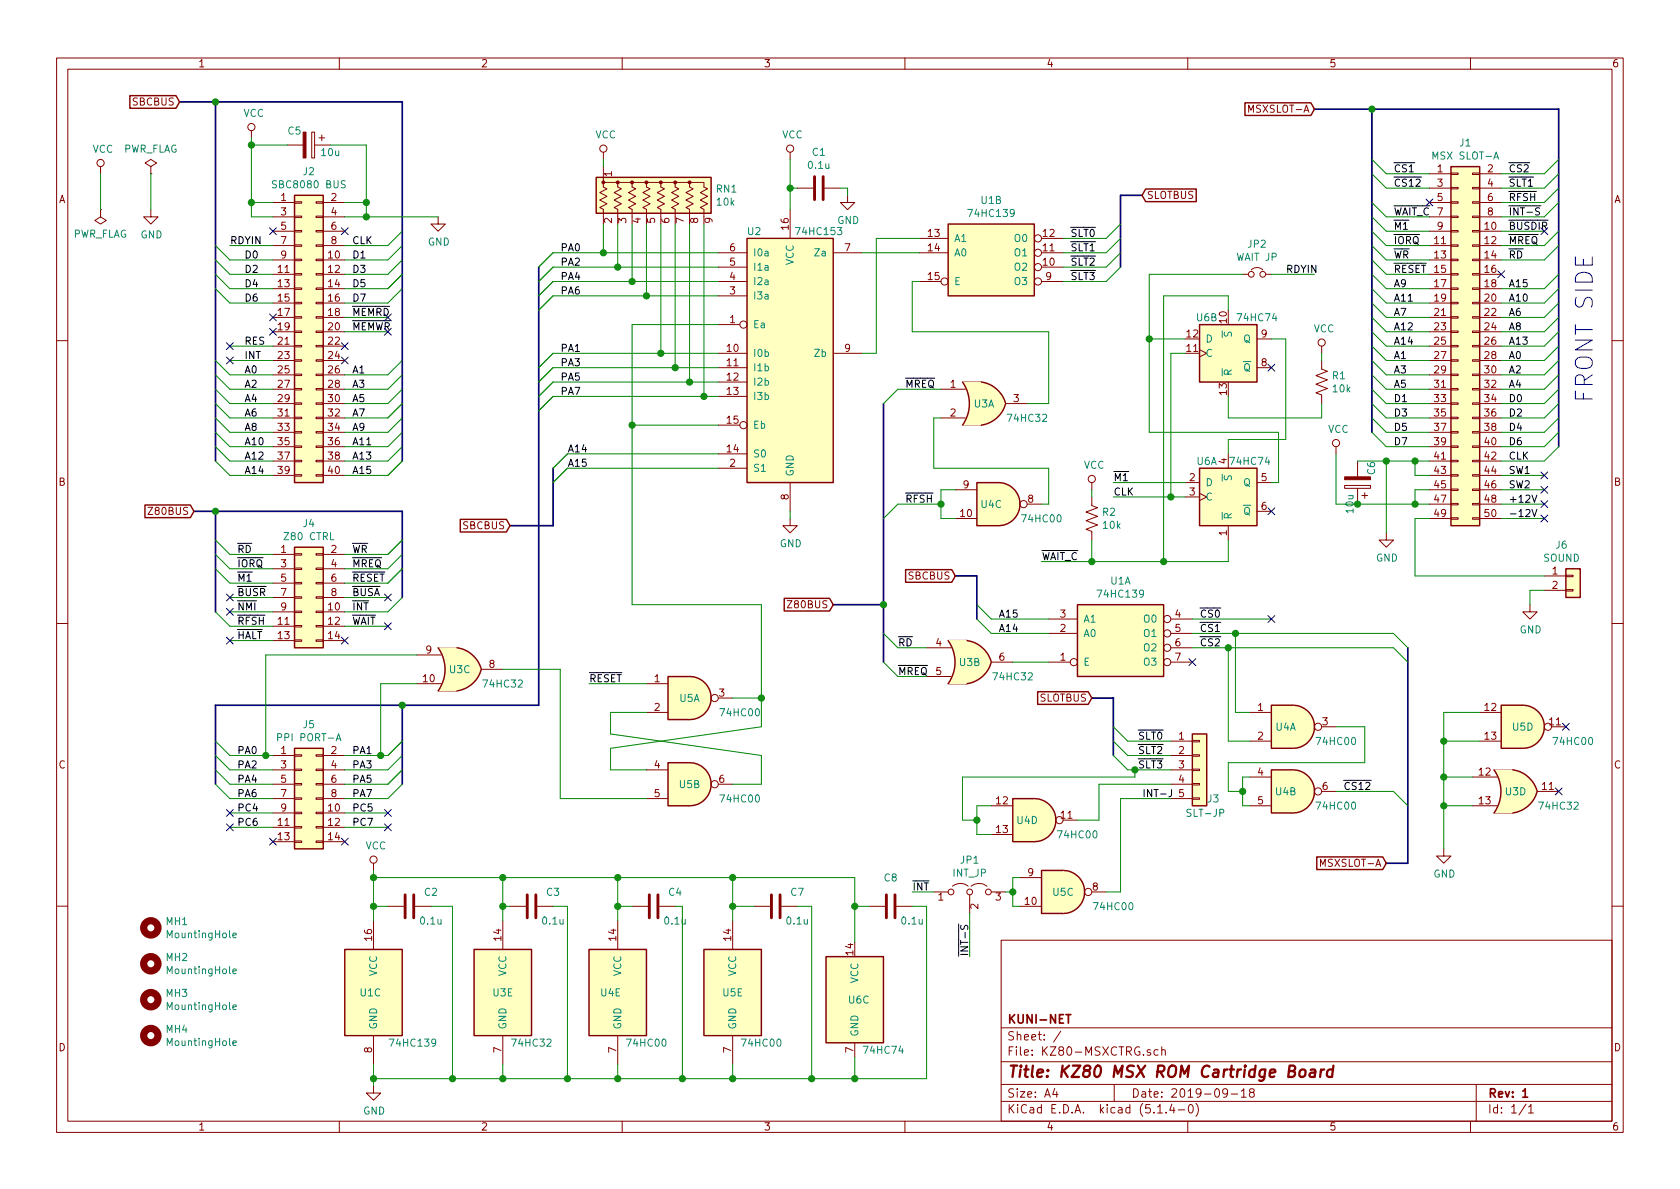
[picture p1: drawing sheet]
<svg xmlns="http://www.w3.org/2000/svg" width="297mm" height="210mm" viewBox="0 0 297 210" stroke-linecap="round" stroke-linejoin="round" font-family="sans-serif">
<defs><g id="words">
<text font-size="4.2" fill="#0000c2" x="281.7" y="71.4" transform="rotate(-90 281.7 71.4)">FRONT SIDE</text>
<text font-size="2.8" fill="#840000" x="178" y="190.5">Title: KZ80 MSX ROM Cartridge Board</text>
<g font-size="2.1" fill="#840000">
<text x="178" y="184">Sheet: /</text>
<text x="178" y="181">KUNI-NET</text>
<text x="178" y="186.7">File: KZ80-MSXCTRG.sch</text>
<text x="178" y="196.9">KiCad E.D.A. kicad (5.1.4-0)</text>
<text x="178" y="194.1">Size: A4</text>
<text x="200" y="194.1">Date: 2019-09-18</text>
<text x="263" y="194.1">Rev: 1</text>
<text x="263" y="196.9">Id: 1/1</text>
</g>
<g font-size="1.8" fill="#840000">
<text x="35" y="11.9">1</text>
<text x="85" y="11.9">2</text>
<text x="135" y="11.9">3</text>
<text x="185" y="11.9">4</text>
<text x="235" y="11.9">5</text>
<text x="285" y="11.9">6</text>
<text x="23.5" y="18.7">SBCBUS</text>
<text x="221.2" y="19.9">MSXSLOT-A</text>
<text x="10.4" y="35.9">A</text>
<text x="49.7" y="35.6">1</text>
<text x="58.6" y="35.6">2</text>
<text x="108.2" y="31.2" transform="rotate(-90 108.2 31.2)">1</text>
<text x="202.7" y="35.2">SLOTBUS</text>
<text x="254.2" y="30.5">1</text>
<text x="254.2" y="33">3</text>
<text x="254.2" y="35.6">5</text>
<text x="263" y="30.5">2</text>
<text x="263" y="33">4</text>
<text x="263" y="35.6">6</text>
<text x="285.4" y="35.9">A</text>
<text x="49.7" y="38.1">3</text>
<text x="49.7" y="40.6">5</text>
<text x="58.6" y="38.1">4</text>
<text x="58.6" y="40.6">6</text>
<text x="108.2" y="39.5" transform="rotate(-90 108.2 39.5)">2</text>
<text x="110.7" y="39.5" transform="rotate(-90 110.7 39.5)">3</text>
<text x="113.3" y="39.5" transform="rotate(-90 113.3 39.5)">4</text>
<text x="115.8" y="39.5" transform="rotate(-90 115.8 39.5)">5</text>
<text x="118.4" y="39.5" transform="rotate(-90 118.4 39.5)">6</text>
<text x="120.9" y="39.5" transform="rotate(-90 120.9 39.5)">7</text>
<text x="123.4" y="39.5" transform="rotate(-90 123.4 39.5)">8</text>
<text x="126" y="39.5" transform="rotate(-90 126 39.5)">9</text>
<text x="139.4" y="40.6" transform="rotate(-90 139.4 40.6)">16</text>
<text x="164.1" y="41.9">13</text>
<text x="184.5" y="41.9">12</text>
<text x="254.2" y="40.6">9</text>
<text x="262.6" y="40.6">10</text>
<text x="263" y="38.1">8</text>
<text x="49.7" y="43.2">7</text>
<text x="49.7" y="45.7">9</text>
<text x="58.1" y="45.7">10</text>
<text x="58.6" y="43.2">8</text>
<text x="129.1" y="47">5</text>
<text x="129.1" y="44.4">6</text>
<text x="149.4" y="44.4">7</text>
<text x="164.1" y="44.4">14</text>
<text x="184.5" y="47">10</text>
<text x="184.5" y="44.4">11</text>
<text x="253.7" y="43.2">11</text>
<text x="253.7" y="45.7">13</text>
<text x="262.6" y="43.2">12</text>
<text x="262.6" y="45.7">14</text>
<text x="49.2" y="48.3">11</text>
<text x="49.2" y="50.8">13</text>
<text x="49.2" y="53.3">15</text>
<text x="58.1" y="48.3">12</text>
<text x="58.1" y="50.8">14</text>
<text x="58.1" y="53.3">16</text>
<text x="129.1" y="52.1">3</text>
<text x="129.1" y="49.5">4</text>
<text x="164.1" y="49.5">15</text>
<text x="184.9" y="49.5">9</text>
<text x="253.7" y="48.3">15</text>
<text x="253.7" y="50.8">17</text>
<text x="253.7" y="53.3">19</text>
<text x="262.6" y="48.3">16</text>
<text x="262.6" y="50.8">18</text>
<text x="262.6" y="53.3">20</text>
<text x="49.2" y="55.9">17</text>
<text x="49.2" y="58.4">19</text>
<text x="58.1" y="55.9">18</text>
<text x="58.1" y="58.4">20</text>
<text x="129.1" y="57.1">1</text>
<text x="209.9" y="59.7">12</text>
<text x="216.9" y="57.1" transform="rotate(-90 216.9 57.1)">10</text>
<text x="223" y="59.7">9</text>
<text x="253.7" y="55.9">21</text>
<text x="253.7" y="58.4">23</text>
<text x="262.6" y="55.9">22</text>
<text x="262.6" y="58.4">24</text>
<text x="49.2" y="61">21</text>
<text x="49.2" y="63.5">23</text>
<text x="58.1" y="61">22</text>
<text x="58.1" y="63.5">24</text>
<text x="128.6" y="62.2">10</text>
<text x="128.6" y="64.8">11</text>
<text x="149.4" y="62.2">9</text>
<text x="209.9" y="62.2">11</text>
<text x="223" y="64.8">8</text>
<text x="253.7" y="61">25</text>
<text x="253.7" y="63.5">27</text>
<text x="262.6" y="61">26</text>
<text x="262.6" y="63.5">28</text>
<text x="49.2" y="66">25</text>
<text x="49.2" y="68.6">27</text>
<text x="49.2" y="71.1">29</text>
<text x="58.1" y="66">26</text>
<text x="58.1" y="68.6">28</text>
<text x="58.1" y="71.1">30</text>
<text x="128.6" y="67.3">12</text>
<text x="128.6" y="69.8">13</text>
<text x="168" y="68.6">1</text>
<text x="179.2" y="71.1">3</text>
<text x="216.9" y="69.8" transform="rotate(-90 216.9 69.8)">13</text>
<text x="253.7" y="66">29</text>
<text x="253.7" y="68.6">31</text>
<text x="253.7" y="71.1">33</text>
<text x="262.6" y="66">30</text>
<text x="262.6" y="68.6">32</text>
<text x="262.6" y="71.1">34</text>
<text x="49.2" y="73.7">31</text>
<text x="49.2" y="76.2">33</text>
<text x="58.1" y="73.7">32</text>
<text x="58.1" y="76.2">34</text>
<text x="128.6" y="74.9">15</text>
<text x="168" y="73.7">2</text>
<text x="253.7" y="73.7">35</text>
<text x="253.7" y="76.2">37</text>
<text x="262.6" y="73.7">36</text>
<text x="262.6" y="76.2">38</text>
<text x="49.2" y="78.7">35</text>
<text x="49.2" y="81.3">37</text>
<text x="49.2" y="83.8">39</text>
<text x="58.1" y="78.7">36</text>
<text x="58.1" y="81.3">38</text>
<text x="58.1" y="83.8">40</text>
<text x="128.6" y="80">14</text>
<text x="129.1" y="82.5">2</text>
<text x="216.9" y="82" transform="rotate(-90 216.9 82)">4</text>
<text x="253.7" y="78.7">39</text>
<text x="253.7" y="81.3">41</text>
<text x="253.7" y="83.8">43</text>
<text x="262.6" y="78.7">40</text>
<text x="262.6" y="81.3">42</text>
<text x="262.6" y="83.8">44</text>
<text x="10.4" y="85.9">B</text>
<text x="139.4" y="88.4" transform="rotate(-90 139.4 88.4)">8</text>
<text x="170.3" y="86.4">9</text>
<text x="181.8" y="88.9">8</text>
<text x="210.3" y="85.1">2</text>
<text x="210.3" y="87.6">3</text>
<text x="223" y="85.1">5</text>
<text x="253.7" y="86.4">45</text>
<text x="253.7" y="88.9">47</text>
<text x="262.6" y="86.4">46</text>
<text x="262.6" y="88.9">48</text>
<text x="285.4" y="85.9">B</text>
<text x="26.7" y="91.1">Z80BUS</text>
<text x="81.9" y="93.6">SBCBUS</text>
<text x="169.8" y="91.4">10</text>
<text x="216.9" y="94.7" transform="rotate(-90 216.9 94.7)">1</text>
<text x="223" y="90.2">6</text>
<text x="253.7" y="91.4">49</text>
<text x="262.6" y="91.4">50</text>
<text x="49.7" y="97.8">1</text>
<text x="49.7" y="100.3">3</text>
<text x="58.6" y="97.8">2</text>
<text x="58.6" y="100.3">4</text>
<text x="274.5" y="101.6">1</text>
<text x="49.7" y="102.9">5</text>
<text x="49.7" y="105.4">7</text>
<text x="49.7" y="107.9">9</text>
<text x="58.1" y="107.9">10</text>
<text x="58.6" y="102.9">6</text>
<text x="58.6" y="105.4">8</text>
<text x="139.8" y="107.6">Z80BUS</text>
<text x="160.7" y="102.5">SBCBUS</text>
<text x="274.5" y="104.1">2</text>
<text x="49.2" y="110.5">11</text>
<text x="49.2" y="113">13</text>
<text x="58.1" y="110.5">12</text>
<text x="58.1" y="113">14</text>
<text x="187.5" y="111.8">2</text>
<text x="187.5" y="109.2">3</text>
<text x="207.8" y="109.2">4</text>
<text x="207.8" y="111.8">5</text>
<text x="75.3" y="115.6">9</text>
<text x="86.5" y="118.1">8</text>
<text x="165.5" y="114.3">4</text>
<text x="165.5" y="119.4">5</text>
<text x="176.7" y="116.8">6</text>
<text x="187.5" y="116.8">1</text>
<text x="207.8" y="114.3">6</text>
<text x="207.8" y="116.8">7</text>
<text x="74.9" y="120.6">10</text>
<text x="115.7" y="120.6">1</text>
<text x="115.7" y="125.7">2</text>
<text x="127.2" y="123.2">3</text>
<text x="183.8" y="124.1">SLOTBUS</text>
<text x="222.4" y="125.7">1</text>
<text x="262.6" y="125.7">12</text>
<text x="208.4" y="130.8">1</text>
<text x="222.4" y="130.8">2</text>
<text x="233.8" y="128.3">3</text>
<text x="262.6" y="130.8">13</text>
<text x="274" y="128.3">11</text>
<text x="10.4" y="135.9">C</text>
<text x="49.7" y="133.3">1</text>
<text x="49.7" y="135.9">3</text>
<text x="58.6" y="133.3">2</text>
<text x="58.6" y="135.9">4</text>
<text x="115.7" y="135.9">4</text>
<text x="208.4" y="133.3">2</text>
<text x="208.4" y="135.9">3</text>
<text x="222.4" y="137.2">4</text>
<text x="261.5" y="137.2">12</text>
<text x="285.4" y="135.9">C</text>
<text x="49.7" y="138.4">5</text>
<text x="49.7" y="141">7</text>
<text x="49.7" y="143.5">9</text>
<text x="58.1" y="143.5">10</text>
<text x="58.6" y="138.4">6</text>
<text x="58.6" y="141">8</text>
<text x="115.7" y="141">5</text>
<text x="127.2" y="138.4">6</text>
<text x="176.2" y="142.2">12</text>
<text x="208.4" y="138.4">4</text>
<text x="208.4" y="141">5</text>
<text x="222.4" y="142.2">5</text>
<text x="233.8" y="139.7">6</text>
<text x="261.5" y="142.2">13</text>
<text x="272.7" y="139.7">11</text>
<text x="49.2" y="146">11</text>
<text x="49.2" y="148.6">13</text>
<text x="58.1" y="146">12</text>
<text x="58.1" y="148.6">14</text>
<text x="176.2" y="147.3">13</text>
<text x="187.6" y="144.8">11</text>
<text x="181.8" y="154.9">9</text>
<text x="233.9" y="153.3">MSXSLOT-A</text>
<text x="165.9" y="159.3">1</text>
<text x="173" y="160.8" transform="rotate(-90 173 160.8)">2</text>
<text x="176" y="159.3">3</text>
<text x="181.3" y="160">10</text>
<text x="193.2" y="157.5">8</text>
<text x="65.8" y="166.3" transform="rotate(-90 65.8 166.3)">16</text>
<text x="88.6" y="166.3" transform="rotate(-90 88.6 166.3)">14</text>
<text x="109" y="166.3" transform="rotate(-90 109 166.3)">14</text>
<text x="129.3" y="166.3" transform="rotate(-90 129.3 166.3)">14</text>
<text x="150.9" y="168.9" transform="rotate(-90 150.9 168.9)">14</text>
<text x="10.4" y="185.9">D</text>
<text x="285.4" y="185.9">D</text>
<text x="65.8" y="186.2" transform="rotate(-90 65.8 186.2)">8</text>
<text x="88.6" y="186.2" transform="rotate(-90 88.6 186.2)">7</text>
<text x="109" y="186.2" transform="rotate(-90 109 186.2)">7</text>
<text x="129.3" y="186.2" transform="rotate(-90 129.3 186.2)">7</text>
<text x="150.9" y="186.2" transform="rotate(-90 150.9 186.2)">7</text>
<text x="35" y="199.9">1</text>
<text x="85" y="199.9">2</text>
<text x="135" y="199.9">3</text>
<text x="185" y="199.9">4</text>
<text x="235" y="199.9">5</text>
<text x="285" y="199.9">6</text>
</g>
<g font-size="1.8" fill="#008484">
<text x="43" y="20.7">VCC</text>
<text x="51" y="23.8">C5</text>
<text x="16.4" y="27">VCC</text>
<text x="21.7" y="27">PWR_FLAG</text>
<text x="56.9" y="27.6">10u</text>
<text x="105.3" y="24.5">VCC</text>
<text x="138.3" y="24.5">VCC</text>
<text x="143" y="29.9">0.1u</text>
<text x="143.7" y="27.6">C1</text>
<text x="253.6" y="28.2">MSX SLOT-A</text>
<text x="258.1" y="25.9">J1</text>
<text x="48.7" y="33.3">SBC8080 BUS</text>
<text x="53.6" y="31">J2</text>
<text x="126.7" y="34.1">RN1</text>
<text x="126.8" y="36.4">10k</text>
<text x="132.2" y="41.6">U2</text>
<text x="141" y="41.6">74HC153</text>
<text x="148" y="39.6">GND</text>
<text x="171.5" y="38.4">74HC139</text>
<text x="173.5" y="36.1">U1B</text>
<text x="12.8" y="42">PWR_FLAG</text>
<text x="24.8" y="42.2">GND</text>
<text x="75.6" y="43.4">GND</text>
<text x="133.1" y="47.9">I1a</text>
<text x="133.1" y="45.3">I0a</text>
<text x="140.3" y="46.9" transform="rotate(-90 140.3 46.9)">VCC</text>
<text x="144.2" y="45.3">Za</text>
<text x="168.7" y="42.8">A1</text>
<text x="168.7" y="45.3">A0</text>
<text x="179.5" y="47.9">O2</text>
<text x="179.5" y="45.3">O1</text>
<text x="179.5" y="42.8">O0</text>
<text x="218.7" y="46.1">WAIT JP</text>
<text x="220.7" y="43.8">JP2</text>
<text x="133.1" y="53">I3a</text>
<text x="133.1" y="50.4">I2a</text>
<text x="168.7" y="50.4">E</text>
<text x="179.5" y="50.4">O3</text>
<text x="133.1" y="58">Ea</text>
<text x="211.6" y="56.8">U6B</text>
<text x="217.8" y="59.6" transform="rotate(-90 217.8 59.6)">S</text>
<text x="219" y="56.8">74HC74</text>
<text x="232.3" y="58.8">VCC</text>
<text x="133.1" y="63.1">I0b</text>
<text x="133.1" y="65.7">I1b</text>
<text x="144.1" y="63.1">Zb</text>
<text x="213.1" y="63.1">C</text>
<text x="213.1" y="60.6">D</text>
<text x="219.9" y="65.7">Q</text>
<text x="219.9" y="60.6">Q</text>
<text x="133.1" y="68.2">I2b</text>
<text x="133.1" y="70.7">I3b</text>
<text x="217.8" y="66.5" transform="rotate(-90 217.8 66.5)">R</text>
<text x="235.6" y="67.1">R1</text>
<text x="235.7" y="69.4">10k</text>
<text x="133.1" y="75.8">Eb</text>
<text x="172.2" y="72.1">U3A</text>
<text x="178.4" y="74.6">74HC32</text>
<text x="234.8" y="76.5">VCC</text>
<text x="133.1" y="80.9">S0</text>
<text x="133.1" y="83.4">S1</text>
<text x="191.6" y="82.9">VCC</text>
<text x="211.6" y="82.2">U6A</text>
<text x="217.8" y="82.2">74HC74</text>
<text x="243.1" y="83.9" transform="rotate(-90 243.1 83.9)">C6</text>
<text x="140.3" y="84.3" transform="rotate(-90 140.3 84.3)">GND</text>
<text x="173.5" y="89.8">U4C</text>
<text x="213.1" y="86">D</text>
<text x="213.1" y="88.5">C</text>
<text x="217.8" y="85" transform="rotate(-90 217.8 85)">S</text>
<text x="219.9" y="86">Q</text>
<text x="50.5" y="95.5">Z80 CTRL</text>
<text x="53.6" y="93.2">J4</text>
<text x="180.9" y="92.4">74HC00</text>
<text x="195" y="91.2">R2</text>
<text x="195.1" y="93.5">10k</text>
<text x="217.8" y="91.9" transform="rotate(-90 217.8 91.9)">R</text>
<text x="219.9" y="91.1">Q</text>
<text x="239.3" y="90.7" transform="rotate(-90 239.3 90.7)">10u</text>
<text x="137.9" y="96.8">GND</text>
<text x="243.3" y="99.3">GND</text>
<text x="272.9" y="99.3">SOUND</text>
<text x="275.1" y="97">J6</text>
<text x="194.4" y="105.7">74HC139</text>
<text x="196.4" y="103.4">U1A</text>
<text x="191.5" y="112.6">A0</text>
<text x="191.5" y="110.1">A1</text>
<text x="202.4" y="110.1">O0</text>
<text x="202.4" y="112.6">O1</text>
<text x="268.7" y="112">GND</text>
<text x="79.5" y="119">U3C</text>
<text x="169.7" y="117.8">U3B</text>
<text x="191.5" y="117.7">E</text>
<text x="202.4" y="115.2">O2</text>
<text x="202.4" y="117.7">O3</text>
<text x="85.7" y="121.6">74HC32</text>
<text x="120.2" y="124.1">U5A</text>
<text x="175.8" y="120.3">74HC32</text>
<text x="49.6" y="131.1">PPI PORT-A</text>
<text x="53.6" y="128.8">J5</text>
<text x="127.6" y="126.7">74HC00</text>
<text x="225.6" y="129.2">U4A</text>
<text x="233" y="131.7">74HC00</text>
<text x="267.5" y="129.2">U5D</text>
<text x="274.9" y="131.7">74HC00</text>
<text x="120.2" y="139.4">U5B</text>
<text x="127.6" y="141.9">74HC00</text>
<text x="213.6" y="141.9">J3</text>
<text x="225.6" y="140.6">U4B</text>
<text x="233" y="143.2">74HC00</text>
<text x="266.2" y="140.6">U3D</text>
<text x="272.4" y="143.2">74HC32</text>
<text x="179.9" y="145.7">U4D</text>
<text x="187.3" y="148.3">74HC00</text>
<text x="210.1" y="144.4">SLT-JP</text>
<text x="64.6" y="150.2">VCC</text>
<text x="156.4" y="155.9">C8</text>
<text x="168.5" y="155">INT_JP</text>
<text x="169.9" y="152.7">JP1</text>
<text x="253.4" y="155.2">GND</text>
<text x="75.1" y="158.4">C2</text>
<text x="96.7" y="158.4">C3</text>
<text x="118.3" y="158.4">C4</text>
<text x="139.9" y="158.4">C7</text>
<text x="186.2" y="158.4">U5C</text>
<text x="193.6" y="161">74HC00</text>
<text x="29.4" y="163.6">MH1</text>
<text x="29.8" y="165.9">MountingHole</text>
<text x="74.4" y="163.5">0.1u</text>
<text x="96" y="163.5">0.1u</text>
<text x="117.6" y="163.5">0.1u</text>
<text x="139.2" y="163.5">0.1u</text>
<text x="159.5" y="163.5">0.1u</text>
<text x="29.4" y="169.9">MH2</text>
<text x="29.8" y="172.3">MountingHole</text>
<text x="66.7" y="172.6" transform="rotate(-90 66.7 172.6)">VCC</text>
<text x="89.5" y="172.6" transform="rotate(-90 89.5 172.6)">VCC</text>
<text x="109.9" y="172.6" transform="rotate(-90 109.9 172.6)">VCC</text>
<text x="130.2" y="172.6" transform="rotate(-90 130.2 172.6)">VCC</text>
<text x="151.8" y="173.9" transform="rotate(-90 151.8 173.9)">VCC</text>
<text x="29.4" y="176.3">MH3</text>
<text x="29.8" y="178.6">MountingHole</text>
<text x="63.7" y="176.2">U1C</text>
<text x="87.2" y="176.2">U3E</text>
<text x="106.2" y="176.2">U4E</text>
<text x="127.8" y="176.2">U5E</text>
<text x="150.1" y="177.5">U6C</text>
<text x="29.4" y="182.6">MH4</text>
<text x="29.8" y="185">MountingHole</text>
<text x="66.7" y="182.1" transform="rotate(-90 66.7 182.1)">GND</text>
<text x="69.2" y="185.1">74HC139</text>
<text x="89.5" y="182.1" transform="rotate(-90 89.5 182.1)">GND</text>
<text x="90.8" y="185.1">74HC32</text>
<text x="109.9" y="182.1" transform="rotate(-90 109.9 182.1)">GND</text>
<text x="111.1" y="185.1">74HC00</text>
<text x="130.2" y="182.1" transform="rotate(-90 130.2 182.1)">GND</text>
<text x="131.4" y="185.1">74HC00</text>
<text x="151.8" y="183.4" transform="rotate(-90 151.8 183.4)">GND</text>
<text x="153" y="186.4">74HC74</text>
<text x="64.2" y="197.1">GND</text>
</g>
<g font-size="1.8">
<text x="246.4" y="33">CS12</text>
<text x="246.4" y="30.5">CS1</text>
<text x="266.7" y="35.6">RFSH</text>
<text x="266.7" y="33">SLT1</text>
<text x="266.7" y="30.5">CS2</text>
<text x="189.2" y="41.9">SLT0</text>
<text x="246.4" y="40.6">M1</text>
<text x="246.4" y="38.1">WAIT_C 7</text>
<text x="266.7" y="40.6">BUSDIR</text>
<text x="266.7" y="38.1">INT-S</text>
<text x="40.6" y="43.2">RDYIN</text>
<text x="43.2" y="45.7">D0</text>
<text x="62.2" y="43.2">CLK</text>
<text x="62.2" y="45.7">D1</text>
<text x="99.1" y="44.4">PA0</text>
<text x="99.1" y="47">PA2</text>
<text x="189.2" y="47">SLT2</text>
<text x="189.2" y="44.4">SLT1</text>
<text x="246.4" y="45.7">WR</text>
<text x="246.4" y="43.2">IORQ</text>
<text x="266.7" y="45.7">RD</text>
<text x="266.7" y="43.2">MREQ</text>
<text x="43.2" y="48.3">D2</text>
<text x="43.2" y="50.8">D4</text>
<text x="43.2" y="53.3">D6</text>
<text x="62.2" y="48.3">D3</text>
<text x="62.2" y="50.8">D5</text>
<text x="62.2" y="53.3">D7</text>
<text x="99.1" y="49.5">PA4</text>
<text x="99.1" y="52.1">PA6</text>
<text x="189.2" y="49.5">SLT3</text>
<text x="227.3" y="48.3">RDYIN</text>
<text x="246.4" y="53.3">A11</text>
<text x="246.4" y="50.8">A9</text>
<text x="246.4" y="48.3">RESET</text>
<text x="266.7" y="53.3">A10</text>
<text x="266.7" y="50.8">A15</text>
<text x="62.2" y="55.9">MEMRD</text>
<text x="62.2" y="58.4">MEMWR</text>
<text x="246.4" y="58.4">A12</text>
<text x="246.4" y="55.9">A7</text>
<text x="266.7" y="58.4">A8</text>
<text x="266.7" y="55.9">A6</text>
<text x="43.2" y="61">RES</text>
<text x="43.2" y="63.5">INT</text>
<text x="99.1" y="62.2">PA1</text>
<text x="99.1" y="64.8">PA3</text>
<text x="246.4" y="63.5">A1</text>
<text x="246.4" y="61">A14</text>
<text x="266.7" y="63.5">A0</text>
<text x="266.7" y="61">A13</text>
<text x="43.2" y="66">A0</text>
<text x="43.2" y="68.6">A2</text>
<text x="43.2" y="71.1">A4</text>
<text x="62.2" y="66">A1</text>
<text x="62.2" y="68.6">A3</text>
<text x="62.2" y="71.1">A5</text>
<text x="99.1" y="67.3">PA5</text>
<text x="99.1" y="69.8">PA7</text>
<text x="160" y="68.6">MREQ</text>
<text x="246.4" y="71.1">D1</text>
<text x="246.4" y="68.6">A5</text>
<text x="246.4" y="66">A3</text>
<text x="266.7" y="71.1">D0</text>
<text x="266.7" y="68.6">A4</text>
<text x="266.7" y="66">A2</text>
<text x="43.2" y="73.7">A6</text>
<text x="43.2" y="76.2">A8</text>
<text x="62.2" y="73.7">A7</text>
<text x="62.2" y="76.2">A9</text>
<text x="246.4" y="76.2">D5</text>
<text x="246.4" y="73.7">D3</text>
<text x="266.7" y="76.2">D4</text>
<text x="266.7" y="73.7">D2</text>
<text x="43.2" y="78.7">A10</text>
<text x="43.2" y="81.3">A12</text>
<text x="43.2" y="83.8">A14</text>
<text x="62.2" y="78.7">A11</text>
<text x="62.2" y="81.3">A13</text>
<text x="62.2" y="83.8">A15</text>
<text x="100.3" y="82.5">A15</text>
<text x="100.3" y="80">A14</text>
<text x="246.4" y="78.7">D7</text>
<text x="266.7" y="83.8">SW1</text>
<text x="266.7" y="81.3">CLK</text>
<text x="266.7" y="78.7">D6</text>
<text x="160" y="88.9">RFSH</text>
<text x="196.8" y="87.6">CLK</text>
<text x="196.8" y="85.1">M1</text>
<text x="266.7" y="88.9">+12V</text>
<text x="266.7" y="86.4">SW2</text>
<text x="266.7" y="91.4">-12V</text>
<text x="41.9" y="97.8">RD</text>
<text x="41.9" y="100.3">IORQ</text>
<text x="62.2" y="97.8">WR</text>
<text x="62.2" y="100.3">MREQ</text>
<text x="184.1" y="99.1">WAIT_C</text>
<text x="41.9" y="102.9">M1</text>
<text x="41.9" y="105.4">BUSR</text>
<text x="41.9" y="107.9">NMI</text>
<text x="62.2" y="102.9">RESET</text>
<text x="62.2" y="105.4">BUSA</text>
<text x="62.2" y="107.9">INT</text>
<text x="41.9" y="110.5">RFSH</text>
<text x="41.9" y="113">HALT</text>
<text x="62.2" y="110.5">WAIT</text>
<text x="176.5" y="111.8">A14</text>
<text x="176.5" y="109.2">A15</text>
<text x="212.1" y="111.8">CS1</text>
<text x="212.1" y="109.2">CS0</text>
<text x="158.7" y="119.4">MREQ</text>
<text x="158.7" y="114.3">RD</text>
<text x="212.1" y="114.3">CS2</text>
<text x="104.1" y="120.6">RESET</text>
<text x="201.4" y="130.8">SLT0</text>
<text x="41.9" y="133.3">PA0</text>
<text x="41.9" y="135.9">PA2</text>
<text x="62.2" y="133.3">PA1</text>
<text x="62.2" y="135.9">PA3</text>
<text x="201.4" y="135.9">SLT3</text>
<text x="201.4" y="133.3">SLT2</text>
<text x="41.9" y="138.4">PA4</text>
<text x="41.9" y="141">PA6</text>
<text x="41.9" y="143.5">PC4</text>
<text x="62.2" y="138.4">PA5</text>
<text x="62.2" y="141">PA7</text>
<text x="62.2" y="143.5">PC5</text>
<text x="201.9" y="141">INT-J</text>
<text x="237.5" y="139.7">CS12</text>
<text x="41.9" y="146">PC6</text>
<text x="62.2" y="146">PC7</text>
<text x="161.3" y="157.5">INT</text>
<text x="171.2" y="169.2" transform="rotate(-90 171.2 169.2)">INT-S</text>
</g>
</g></defs>
<g fill="none" stroke="#840000" stroke-width=".18">
<path d="M10 10.3h277v189.9h-277zM12 12.2h273v186.1h-273zM60 10.3v1.9M110 10.3v1.9M160 10.3v1.9M210 10.3v1.9M260 10.3v1.9M17.8 37.1v1.2l1 .7-1 .6-1-.6 1-.7M17.8 37.1h.1M17.8 29.5v1.2M26.7 37.1v1.2h1.2l-1.2 1.3-1.3-1.3h1.3M26.7 29.5l1-.7-1-.6-1 .6 1 .7v1.2"/>
<path d="M26.7 30.7h.1M44.4 23.1v1.3M48.3 35.8h3.8M48.3 38.3h3.8M50.8 25.6h2.8M52.1 38.2h1.2v.3h-1.2zM52.1 35.7h1.2v.2h-1.2zM55.1 23.4h.5v4.5h-.5zM55.6 25.6h2.8M55.9 38.2h1.2v.3h-1.2zM55.9 35.7h1.2v.2h-1.2zM56.4 24.4h1"/>
<path d="M56.9 23.9v1M57.1 35.8h3.9M57.1 38.3h3.9M77.5 38.3v1.3h1.2l-1.2 1.3-1.3-1.3h1.3M106.7 26.9v1.3M106.7 29.5v2.5M109.2 32.3h-2.5v.8l.6 .3-1.3 .7 1.3 .6-1.3 .7 1.3 .6-1.3 .7 .7 .3v1.3M111.8 32.3h-2.6v.8l.7 .3-1.3 .7 1.3 .6-1.3 .7 1.3 .6-1.3 .7 .6 .3v1.3M114.3 32.3h-2.5v.8l.6 .3-1.3 .7 1.3 .6-1.3 .7 1.3 .6-1.3 .7 .7 .3v1.3M116.8 32.3h-2.5v.8l.6 .3-1.2 .7 1.2 .6-1.2 .7 1.2 .6-1.2 .7 .6 .3v1.3M119.4 32.3h-2.6v.8l.7 .3-1.3 .7 1.3 .6-1.3 .7 1.3 .6-1.3 .7 .6 .3v1.3M121.9 32.3h-2.5v.8l.6 .3-1.3 .7 1.3 .6-1.3 .7 1.3 .6-1.3 .7 .7 .3v1.3"/>
<path d="M121.9 38.3v-1.3l-.6-.3 1.3-.7-1.3-.6 1.3-.7-1.3-.6 1.3-.7-.7-.3v-.8h2.6v.8l.6 .3-1.3 .7 1.3 .6-1.3 .7 1.3 .6-1.3 .7 .7 .3v1.3M139.7 26.9v1.3M139.7 37.1v5.1M141 33.3h2.8M145.8 33.3h2.8M149.9 34.5v1.3h1.2l-1.2 1.3-1.3-1.3h1.3M252.7 30.7h3.8M252.7 33.3h3.8M252.7 35.8h3.8M252.7 38.3h3.8M256.5 35.7h1.3v.2h-1.3zM256.5 33.1h1.3v.3h-1.3z"/>
<path d="M256.5 30.6h1.3v.3h-1.3zM256.5 38.2h1.3v.3h-1.3zM260.3 35.7h1.3v.2h-1.3zM260.3 33.1h1.3v.3h-1.3zM260.3 30.6h1.3v.3h-1.3zM260.3 38.2h1.3v.3h-1.3zM261.6 30.7h3.8M261.6 33.3h3.8M261.6 35.8h3.8M261.6 38.3h3.8M48.3 40.9h3.8M48.3 43.4h3.8"/>
<path d="M48.3 46h3.8M48.3 48.5h3.8M48.3 51h3.8M48.3 53.6h3.8M48.3 56.1h3.8M48.3 58.7h3.8M52.1 56h1.2v.3h-1.2zM52.1 53.5h1.2v.2h-1.2zM52.1 50.9h1.2v.3h-1.2zM52.1 48.4h1.2v.2h-1.2zM52.1 58.5h1.2v.3h-1.2zM52.1 45.8h1.2v.3h-1.2z"/>
<path d="M52.1 43.3h1.2v.3h-1.2zM52.1 40.8h1.2v.2h-1.2zM55.9 56h1.2v.3h-1.2zM55.9 53.5h1.2v.2h-1.2zM55.9 50.9h1.2v.3h-1.2zM55.9 48.4h1.2v.2h-1.2zM55.9 58.5h1.2v.3h-1.2zM55.9 45.8h1.2v.3h-1.2zM55.9 43.3h1.2v.3h-1.2zM55.9 40.8h1.2v.2h-1.2zM57.1 40.9h3.9M57.1 43.4h3.9"/>
<path d="M57.1 46h3.9M57.1 48.5h3.9M57.1 51h3.9M57.1 53.6h3.9M57.1 56.1h3.9M57.1 58.7h3.9M127 47.2h5.1M127 44.7h5.1M127 49.8h5.1M127 57.4h3.8M127 52.3h5.1M147.3 44.7h5.1"/>
<path d="M162.6 44.7h5M162.6 42.2h5M162.6 49.8h3.8M184.1 47.2h3.9M184.1 44.7h3.9M184.1 42.2h3.9M184.1 49.8h3.9M219.7 48.5h1M221.2 47.7a1.41 1.41 0 0 1 2.1 0M222.2 59.9h2.6M223.8 48.5h1M252.7 40.9h3.8"/>
<path d="M252.7 43.4h3.8M252.7 46h3.8M252.7 48.5h3.8M252.7 51h3.8M252.7 53.6h3.8M252.7 56.1h3.8M252.7 58.7h3.8M256.5 58.5h1.3v.3h-1.3zM256.5 56h1.3v.3h-1.3zM256.5 53.5h1.3v.2h-1.3zM256.5 50.9h1.3v.3h-1.3zM256.5 48.4h1.3v.2h-1.3z"/>
<path d="M256.5 45.8h1.3v.3h-1.3zM256.5 43.3h1.3v.3h-1.3zM256.5 40.8h1.3v.2h-1.3zM260.3 58.5h1.3v.3h-1.3zM260.3 56h1.3v.3h-1.3zM260.3 53.5h1.3v.2h-1.3zM260.3 50.9h1.3v.3h-1.3zM260.3 48.4h1.3v.2h-1.3zM260.3 45.8h1.3v.3h-1.3zM260.3 43.3h1.3v.3h-1.3zM260.3 40.8h1.3v.2h-1.3zM261.6 40.9h3.8"/>
<path d="M261.6 43.4h3.8M261.6 46h3.8M261.6 48.5h3.8M261.6 51h3.8M261.6 53.6h3.8M261.6 56.1h3.8M261.6 58.7h3.8M10 60.2h2M48.3 61.2h3.8M48.3 63.7h3.8M48.3 66.3h3.8M48.3 68.8h3.8"/>
<path d="M48.3 71.4h3.8M48.3 73.9h3.8M48.3 76.4h3.8M48.3 79h3.8M52.1 63.6h1.2v.3h-1.2zM52.1 66.2h1.2v.2h-1.2zM52.1 68.7h1.2v.3h-1.2zM52.1 71.2h1.2v.3h-1.2zM52.1 73.8h1.2v.2h-1.2zM52.1 76.3h1.2v.3h-1.2zM52.1 78.9h1.2v.2h-1.2zM52.1 61.1h1.2v.2h-1.2z"/>
<path d="M55.9 63.6h1.2v.3h-1.2zM55.9 66.2h1.2v.2h-1.2zM55.9 68.7h1.2v.3h-1.2zM55.9 71.2h1.2v.3h-1.2zM55.9 73.8h1.2v.2h-1.2zM55.9 76.3h1.2v.3h-1.2zM55.9 78.9h1.2v.2h-1.2zM55.9 61.1h1.2v.2h-1.2zM57.1 61.2h3.9M57.1 63.7h3.9M57.1 66.3h3.9M57.1 68.8h3.9"/>
<path d="M57.1 71.4h3.9M57.1 73.9h3.9M57.1 76.4h3.9M57.1 79h3.9M127 65h5.1M127 62.5h5.1M127 67.6h5.1M127 70.1h5.1M127 75.2h3.8M147.3 62.5h5.1M166.4 68.8h4.3M166.4 73.9h4.3"/>
<path d="M177.8 71.4h3.8M212.1 61.8l1.3 .7-1.3 .6M222.2 65h2.6M233.7 63.7v1.6l1 .4-2 .7 2 .8-2 .7 2 .8-2 .8 1 .3v1.6M233.7 61.2v1.3M236.2 79v1.3M252.7 61.2h3.8M252.7 63.7h3.8M252.7 66.3h3.8M252.7 68.8h3.8M252.7 71.4h3.8M252.7 73.9h3.8"/>
<path d="M252.7 76.4h3.8M252.7 79h3.8M256.5 66.2h1.3v.2h-1.3zM256.5 68.7h1.3v.3h-1.3zM256.5 71.2h1.3v.3h-1.3zM256.5 73.8h1.3v.2h-1.3zM256.5 76.3h1.3v.3h-1.3zM256.5 78.9h1.3v.2h-1.3zM256.5 63.6h1.3v.3h-1.3zM256.5 61.1h1.3v.2h-1.3zM260.3 66.2h1.3v.2h-1.3zM260.3 68.7h1.3v.3h-1.3z"/>
<path d="M260.3 71.2h1.3v.3h-1.3zM260.3 73.8h1.3v.2h-1.3zM260.3 76.3h1.3v.3h-1.3zM260.3 78.9h1.3v.2h-1.3zM260.3 63.6h1.3v.3h-1.3zM260.3 61.1h1.3v.2h-1.3zM261.6 61.2h3.8M261.6 63.7h3.8M261.6 66.3h3.8M261.6 68.8h3.8M261.6 71.4h3.8M261.6 73.9h3.8"/>
<path d="M261.6 76.4h3.8M261.6 79h3.8M285 60.2h2M48.3 81.5h3.8M48.3 84.1h3.8M48.3 98h3.8M52.1 81.4h1.2v.3h-1.2zM52.1 83.9h1.2v.3h-1.2zM52.1 97.9h1.2v.3h-1.2zM55.9 81.4h1.2v.3h-1.2zM55.9 83.9h1.2v.3h-1.2zM55.9 97.9h1.2v.3h-1.2z"/>
<path d="M57.1 81.5h3.9M57.1 84.1h3.9M57.1 98h3.9M127 80.3h5.1M127 82.8h5.1M139.7 91.7v1.3h1.3l-1.3 1.2-1.3-1.2h1.3M139.7 85.3v5.1M168.9 86.6h3.8M168.9 91.7h3.8M181.6 89.1h2.5M193 87.9v1.5l1.1 .4-2.1 .7 2.1 .8-2.1 .8 2.1 .7-2.1 .8 1 .4v1.5M193 85.3v1.3"/>
<path d="M209.5 85.3h2.6M209.5 87.9h2.6M212.1 87.2l1.3 .7-1.3 .6M217.2 80.3v2.5M217.2 93v2.5M222.2 85.3h2.6M222.2 90.4h2.6M237.7 85.8h4.6v.6h-4.6zM240 81.5v2.8M240 86.4v2.7M240.8 87.6h1M241.3 87.1v1"/>
<path d="M245.1 94.2v1.3h1.3l-1.3 1.3-1.3-1.3h1.3M252.7 81.5h3.8M252.7 84.1h3.8M252.7 86.6h3.8M252.7 89.1h3.8M252.7 91.7h3.8M256.5 89h1.3v.3h-1.3zM256.5 91.6h1.3v.2h-1.3zM256.5 81.4h1.3v.3h-1.3zM256.5 83.9h1.3v.3h-1.3zM256.5 86.5h1.3v.2h-1.3zM260.3 89h1.3v.3h-1.3z"/>
<path d="M260.3 91.6h1.3v.2h-1.3zM260.3 81.4h1.3v.3h-1.3zM260.3 83.9h1.3v.3h-1.3zM260.3 86.5h1.3v.2h-1.3zM261.6 81.5h3.8M261.6 84.1h3.8M261.6 86.6h3.8M261.6 89.1h3.8M261.6 91.7h3.8M10 110.3h2M48.3 108.2h3.8M48.3 110.7h3.8"/>
<path d="M48.3 113.3h3.8M48.3 100.6h3.8M48.3 103.1h3.8M48.3 105.7h3.8M52.1 110.6h1.2v.3h-1.2zM52.1 113.2h1.2v.2h-1.2zM52.1 108.1h1.2v.2h-1.2zM52.1 103h1.2v.2h-1.2zM52.1 100.5h1.2v.2h-1.2zM52.1 105.5h1.2v.3h-1.2zM55.9 110.6h1.2v.3h-1.2zM55.9 113.2h1.2v.2h-1.2z"/>
<path d="M55.9 108.1h1.2v.2h-1.2zM55.9 103h1.2v.2h-1.2zM55.9 100.5h1.2v.2h-1.2zM55.9 105.5h1.2v.3h-1.2zM57.1 108.2h3.9M57.1 110.7h3.9M57.1 113.3h3.9M57.1 100.6h3.9M57.1 103.1h3.9M57.1 105.7h3.9M73.7 115.8h4.3M85.1 118.4h3.8"/>
<path d="M163.8 114.5h4.3M163.8 119.6h4.3M175.3 117.1h3.8M185.4 117.1h3.8M185.4 112h5.1M185.4 109.5h5.1M207 114.5h3.8M207 117.1h3.8M207 112h3.8M207 109.5h3.8M270.5 106.9v1.3h1.3l-1.3 1.3-1.3-1.3h1.3M273 101.8h3.9"/>
<path d="M273 104.4h3.9M276.9 104.3h1.2v.2h-1.2zM276.9 101.7h1.2v.3h-1.2zM285 110.3h2M48.3 136.1h3.8M48.3 138.7h3.8M48.3 133.6h3.8M52.1 138.6h1.2v.2h-1.2zM52.1 136h1.2v.3h-1.2zM52.1 133.5h1.2v.2h-1.2zM55.9 138.6h1.2v.2h-1.2zM55.9 136h1.2v.3h-1.2z"/>
<path d="M55.9 133.5h1.2v.2h-1.2zM57.1 136.1h3.9M57.1 138.7h3.9M57.1 133.6h3.9M73.7 120.9h4.3M114.3 126h3.8M114.3 136.1h3.8M114.3 120.9h3.8M127 138.7h2.5M127 123.4h2.5M207 131.1h3.8M207 136.1h3.8"/>
<path d="M207 138.7h3.8M207 133.6h3.8M210.8 138.6h1.3v.2h-1.3zM210.8 133.5h1.3v.2h-1.3zM210.8 130.9h1.3v.3h-1.3zM210.8 136h1.3v.3h-1.3zM221 126h3.8M221 131.1h3.8M221 137.4h3.8M233.7 128.5h2.5M233.7 139.9h2.5M260.3 137.4h4.4"/>
<path d="M261.6 126h3.8M261.6 131.1h3.8M271.8 139.9h3.8M274.3 128.5h2.6M48.3 141.2h3.8M48.3 143.8h3.8M48.3 146.3h3.8M48.3 148.8h3.8M52.1 146.2h1.2v.2h-1.2zM52.1 148.7h1.2v.3h-1.2zM52.1 143.6h1.2v.3h-1.2zM52.1 141.1h1.2v.2h-1.2z"/>
<path d="M55.9 146.2h1.2v.2h-1.2zM55.9 148.7h1.2v.3h-1.2zM55.9 143.6h1.2v.3h-1.2zM55.9 141.1h1.2v.2h-1.2zM57.1 141.2h3.9M57.1 143.8h3.9M57.1 146.3h3.9M57.1 148.8h3.9M66 152.6v1.3M114.3 141.2h3.8M165.1 157.7h2.5M168.4 156.7a2.26 2.26 0 0 1 2.8 0"/>
<path d="M171.4 158.2v3.3M171.7 156.7a2.26 2.26 0 0 1 2.8 0M175.3 157.7h2.5M175.3 142.5h3.8M175.3 147.6h3.8M180.3 155.2h3.8M188 145h2.5M193 157.7h2.6M207 141.2h3.8M210.8 141.1h1.3v.2h-1.3zM221 142.5h3.8M255.3 150.1v1.3h1.2l-1.2 1.2-1.3-1.2h1.3"/>
<path d="M260.3 142.5h4.4M10 160.2h2M66 162.8v5.1M68.6 160.3h2.8M73.4 160.3h2.8M88.9 162.8v5.1M90.2 160.3h2.8M95 160.3h2.8M109.2 162.8v5.1M111.8 160.3h2.8M116.6 160.3h2.8M129.5 162.8v5.1"/>
<path d="M133.3 160.3h2.8M138.2 160.3h2.8M153.7 160.3h2.8M158.5 160.3h2.8M177 166.3h108v32h-108zM180.3 160.3h3.8M285 160.2h2M60 198.3v1.9M66 192v1.3h1.3l-1.3 1.3-1.2-1.3h1.2M66 183.1v5.1M88.9 183.1v5.1M109.2 183.1v5.1"/>
<path d="M110 198.3v1.9M129.5 183.1v5.1M151.1 184.4v2.5M160 198.3v1.9M177 194.8h108M177 191.8h108M177 187.8h108M177 181.8h108M186.5 192.5l-.4 1h1M186.8 193v1M187.6 182.3l-1.3 2M197 191.8v3"/>
<path d="M203.4 185.7a.37 .37 0 0 0-.6 .1l.1 .2 .5 .2 .1 .1-.2 .3-.5-.1M204.7 196.8h.8M204.7 185.7l-.4-.1-.3 .3 .1 .6 .2 .1 .4-.1M205.4 185.7h.1a.37 .37 0 0 1 .5 .1v.8M205.4 185.1v1.5M206.2 196.7v.1M207.2 195.2l-.4 1.1h.9M207.5 195.8v1M208.3 196.3h1.2M210 198.3v1.9M210.3 195.4l.2-.1a.8 .8 0 0 1 .5 .8 .8 .8 0 0 1-.5 .7 1 1 0 0 1-.2-1.4zM211.5 195.1a1.71 1.71 0 0 1 0 2.3"/>
<path d="M217 193.2l-.1 .2a.48 .48 0 0 1-.6-.1v-.6a.48 .48 0 0 1 .6-.1l.1 .1a1.19 1.19 0 0 1-.2 1.2l-.5 .1M217.7 193.5h1.1M219.5 193l.4-.5v1.5M219.5 194h.8M221.2 193.2l-.3-.3 .1-.2 .2-.2 .4 .1 .2 .2-.1 .2-.6 .2a.48 .48 0 0 0-.1 .7l.2 .1 .5-.1a.48 .48 0 0 0-.1-.7h-.1M260 198.3v1.9M261 191.8v6.5M269.8 195.2l-1.2 2M270.3 195.8l.4-.5v1.5M270.3 196.8h.8"/>
<circle cx="17.8" cy="28.8" r=".63"/>
<circle cx="44.4" cy="22.5" r=".63"/>
<circle cx="106.7" cy="26.3" r=".63"/>
<circle cx="139.7" cy="26.3" r=".63"/>
<circle cx="131.4" cy="57.4" r=".63"/>
<circle cx="167" cy="49.8" r=".63"/>
<circle cx="183.5" cy="44.7" r=".63"/>
<circle cx="183.5" cy="47.2" r=".63"/>
<circle cx="183.5" cy="49.8" r=".63"/>
<circle cx="183.5" cy="42.2" r=".63"/>
<circle cx="221.2" cy="48.5" r=".51"/>
<circle cx="223.3" cy="48.5" r=".51"/>
<circle cx="131.4" cy="75.2" r=".63"/>
<circle cx="233.7" cy="60.6" r=".63"/>
<circle cx="236.2" cy="78.4" r=".63"/>
<circle cx="181" cy="89.1" r=".63"/>
<circle cx="193" cy="84.7" r=".63"/>
<circle cx="189.9" cy="117.1" r=".63"/>
<circle cx="206.4" cy="112" r=".63"/>
<circle cx="206.4" cy="109.5" r=".63"/>
<circle cx="206.4" cy="117.1" r=".63"/>
<circle cx="206.4" cy="114.5" r=".63"/>
<circle cx="126.4" cy="123.4" r=".63"/>
<circle cx="126.4" cy="138.7" r=".63"/>
<circle cx="233" cy="128.5" r=".63"/>
<circle cx="233" cy="139.9" r=".63"/>
<circle cx="273.7" cy="128.5" r=".63"/>
<circle cx="66" cy="152" r=".63"/>
<circle cx="168.1" cy="157.7" r=".51"/>
<circle cx="171.5" cy="157.7" r=".51"/>
<circle cx="174.8" cy="157.7" r=".51"/>
<circle cx="187.3" cy="145" r=".63"/>
<circle cx="192.4" cy="157.7" r=".63"/>
</g>
<path d="M188.5 179.4h.8M188.9 179.4v1.5M269.2 193l.5-.5v1.5M269.2 194h.9" fill="none" stroke="#840000" stroke-width=".3"/>
<path d="M229.9 189.3a.51 .51 0 0 1 .5-.2 .51 .51 0 0 1 .4 .4v.6a.56 .56 0 0 1-.5 .4 .56 .56 0 0 1-.6-.4zM231.7 189.2h.8l.1 .2-.2 1M232.6 189.6l-.7 .1a.4 .4 0 0 0-.4 .3 .4 .4 0 0 0 .3 .4l.7-.1M233.6 189.1l-.2 1.3M234.1 189.1a.54 .54 0 0 0-.6 .4M235.7 189.2a.68 .68 0 0 0-1 .3l-.1 .6 .1 .2 .2 .1 .6-.1M235.8 188.4l-.3 2" fill="none" stroke="#840000" stroke-width=".41"/>
<g fill="#ffffc2" stroke="#ffffc2" stroke-width=".18">
<path d="M256.5 29.5h5.1v63.5h-5.1z"/>
<path d="M52.1 34.5h5v50.8h-5z"/>
<path d="M52.1 96.8h5v17.7h-5z"/>
<path d="M212.1 57.4h10.1v10.2h-10.1z"/>
<path d="M212.1 82.8h10.1v10.2h-10.1z"/>
<path d="M146 169.2h10.2v15.2h-10.2z"/>
<path d="M276.9 100.6h2.5v5.1h-2.5z"/>
<path d="M124.5 167.9h10.1v15.2h-10.1z"/>
<path d="M269.2 124.7a3.8 3.8 0 0 1 3.8 3.8 3.8 3.8 0 0 1-3.8 3.8z"/>
<path d="M265.4 124.7h3.8v7.6h-3.8z"/>
<path d="M188 153.9a3.8 3.8 0 0 1 3.8 3.8 3.8 3.8 0 0 1-3.8 3.8z"/>
<path d="M184.1 153.9h3.9v7.6h-3.9z"/>
<path d="M121.9 134.9a3.8 3.8 0 0 1 3.8 3.8 3.8 3.8 0 0 1-3.8 3.8z"/>
<path d="M118.1 134.9h3.8v7.6h-3.8z"/>
<path d="M121.9 119.6a3.8 3.8 0 0 1 3.8 3.8 3.8 3.8 0 0 1-3.8 3.8z"/>
<path d="M118.1 119.6h3.8v7.6h-3.8z"/>
<path d="M210.8 129.8h2.6v12.7h-2.6z"/>
<path d="M182.9 141.2a3.8 3.8 0 0 1 3.8 3.8 3.8 3.8 0 0 1-3.8 3.8z"/>
<path d="M179.1 141.2h3.8v7.6h-3.8z"/>
<path d="M267.3 136.1a5.2 5.2 0 0 1 4.5 3.8l-5 1.4z"/>
<path d="M266.8 138.6l5 1.4a5.2 5.2 0 0 1-4.5 3.8z"/>
<path d="M264.2 143.8h3.1z"/>
<path d="M264.2 136.1h3.1z"/>
<path d="M264.2 136.1h3.1v7.7h-3.1a6.7 6.7 0 0 0 0-7.7z"/>
<path d="M80.6 114.5a5.2 5.2 0 0 1 4.5 3.8l-5 1.4z"/>
<path d="M80.1 117l5 1.4a5.2 5.2 0 0 1-4.5 3.8z"/>
<path d="M77.5 122.2h3.1z"/>
<path d="M77.5 114.5h3.1z"/>
<path d="M77.5 114.5h3.1v7.7h-3.1a6.7 6.7 0 0 0 0-7.7z"/>
<path d="M228.6 136.1a3.8 3.8 0 0 1 3.8 3.8 3.8 3.8 0 0 1-3.8 3.9z"/>
<path d="M224.8 136.1h3.8v7.7h-3.8z"/>
<path d="M228.6 124.7a3.8 3.8 0 0 1 3.8 3.8 3.8 3.8 0 0 1-3.8 3.8z"/>
<path d="M224.8 124.7h3.8v7.6h-3.8z"/>
<path d="M170.8 113.3a5.2 5.2 0 0 1 4.5 3.8l-5 1.3z"/>
<path d="M170.3 115.8l5 1.3a5.2 5.2 0 0 1-4.5 3.8z"/>
<path d="M167.6 120.9h3.2z"/>
<path d="M167.6 113.3h3.2z"/>
<path d="M167.6 113.3h3.2v7.6h-3.2a6.7 6.7 0 0 0 0-7.6z"/>
<path d="M104.1 167.9h10.2v15.2h-10.2z"/>
<path d="M176.5 85.3a3.8 3.8 0 0 1 3.8 3.8 3.8 3.8 0 0 1-3.8 3.9z"/>
<path d="M172.7 85.3h3.8v7.7h-3.8z"/>
<path d="M61 167.9h10.1v15.2h-10.1z"/>
<path d="M83.8 167.9h10.2v15.2h-10.2z"/>
<path d="M173.4 67.5a5.2 5.2 0 0 1 4.4 3.8l-5 1.4z"/>
<path d="M172.8 70l5 1.4a5.2 5.2 0 0 1-4.4 3.8z"/>
<path d="M170.2 75.2h3.2z"/>
<path d="M170.2 67.6h3.2z"/>
<path d="M170.2 67.6h3.2v7.6h-3.2a6.7 6.7 0 0 0 0-7.6z"/>
<path d="M190.5 106.9h15.2v12.7h-15.2z"/>
<path d="M167.6 39.6h15.3v12.7h-15.3z"/>
<path d="M105.4 31.4h20.3v6.3h-20.3z"/>
<path d="M52.1 132.3h5v17.8h-5z"/>
<path d="M132.1 42.2h15.2v43.1h-15.2z"/>
</g>
<g fill="none" stroke="#840000" stroke-width=".25">
<path d="M23 16.9h8.1l.6 1.1-.6 1.1h-8.1zM220.1 18.2h11.7l.6 1.1-.6 1.1h-11.7zM52.1 34.5h5v50.8h-5zM105.4 31.4h20.3v6.3h-20.3zM167.6 39.6h15.3v12.7h-15.3zM202.6 33.4h8.9v2.3h-8.9l-.7-1.2zM256.5 29.5h5.1v63.5h-5.1zM132.1 42.2h15.2v43.1h-15.2zM212.1 57.4h10.1v10.2h-10.1zM170.2 67.6l3.2-.1a5.2 5.2 0 0 1 4.4 3.8M170.2 67.6a6.6 6.6 0 0 1 0 7.6M177.8 71.4a5.2 5.2 0 0 1-4.4 3.8h-3.2"/>
<path d="M25.6 89.3h8.1l.6 1.1-.6 1.1h-8.1zM52.1 96.8h5v17.7h-5zM81.4 91.8h8.1l.7 1.2-.7 1.1h-8.1zM172.7 85.3h3.8a3.8 3.8 0 0 1 3.8 3.8 3.8 3.8 0 0 1-3.8 3.9h-3.8zM212.1 82.8h10.1v10.2h-10.1zM77.5 114.5h3.1a5.2 5.2 0 0 1 4.5 3.8M77.5 114.6a6.6 6.6 0 0 1 0 7.5M85.1 118.4a5.2 5.2 0 0 1-4.5 3.8h-3.1M118.1 119.6h3.8a3.8 3.8 0 0 1 3.8 3.8 3.8 3.8 0 0 1-3.8 3.8h-3.8zM138.7 105.8h8l.6 1.1-.6 1.1h-8zM160.1 100.7h8.2l.6 1.1-.6 1.2h-8.2zM170.8 113.3a5.2 5.2 0 0 1 4.5 3.8"/>
<path d="M170.8 113.3h-3.1a6.6 6.6 0 0 1 0 7.6h3.1M175.3 117.1a5.2 5.2 0 0 1-4.5 3.8M190.5 106.9h15.2v12.7h-15.2zM276.9 100.6h2.5v5.1h-2.5zM52.1 132.3h5v17.8h-5zM118.1 134.9h3.8a3.8 3.8 0 0 1 3.8 3.8 3.8 3.8 0 0 1-3.8 3.8h-3.8zM183.5 122.3h8.9l.6 1.1-.6 1.2h-8.9zM210.8 129.8h2.6v12.7h-2.6zM224.8 136.1h3.8a3.8 3.8 0 0 1 3.8 3.8 3.8 3.8 0 0 1-3.8 3.9h-3.8zM224.8 124.7h3.8a3.8 3.8 0 0 1 3.8 3.8 3.8 3.8 0 0 1-3.8 3.8h-3.8zM264.2 136.1h3.1M264.2 136.2a6.6 6.6 0 0 1 0 7.5"/>
<path d="M265.4 124.7h3.8a3.8 3.8 0 0 1 3.8 3.8 3.8 3.8 0 0 1-3.8 3.8h-3.8zM267.3 136.1a5.2 5.2 0 0 1 4.5 3.8M271.8 140a5.2 5.2 0 0 1-4.5 3.8M179.1 141.2h3.8a3.8 3.8 0 0 1 3.8 3.8 3.8 3.8 0 0 1-3.8 3.8h-3.8zM184.1 153.9h3.9a3.8 3.8 0 0 1 3.8 3.8 3.8 3.8 0 0 1-3.8 3.8h-3.9zM232.8 151.5h11.7l.6 1.1-.6 1.2h-11.7zM264.2 143.8h3.1M61 167.9h10.1v15.2h-10.1zM83.8 167.9h10.2v15.2h-10.2zM104.1 167.9h10.2v15.2h-10.2zM124.5 167.9h10.1v15.2h-10.1zM146 169.2h10.2v15.2h-10.2z"/>
</g>
<path d="M61 32l-.4-.1-.2 .2v.4l.6 .2v.3l-.2 .2h-.5M264.1 28.1l.4-1.2 .5 1.2M59.4 131l.5-1.3 .4 1.3M41.2 178.1l.6-.1-.1-.3h-.3l-.2 .2v.6h.5M41.2 171.7l.6-.1-.1-.2-.3-.1-.2 .2v.6h.5M41.2 165.4l.6-.1-.1-.3h-.3l-.2 .2v.6h.5M41.2 184.4l.6-.1-.1-.2-.3-.1-.2 .2v.6h.5" fill="none" stroke="#008484" stroke-width=".18"/>
<path d="M144 31.2v4.1M145.5 31.2v4.1M71.6 158.2v4.1M73.2 158.2v4.1M93.2 158.2v4.1M94.7 158.2v4.1M114.8 158.2v4.1M116.3 158.2v4.1M136.4 158.2v4.1M137.9 158.2v4.1M156.7 158.2v4.1M158.2 158.2v4.1" fill="none" stroke="#840000" stroke-width=".51"/>
<g fill="none" stroke="#840000" stroke-width="1.3">
<circle cx="26.7" cy="170.4" r="1.27"/>
<circle cx="26.7" cy="164.1" r="1.27"/>
<circle cx="26.7" cy="176.8" r="1.27"/>
<circle cx="26.7" cy="183.1" r="1.27"/>
</g>
<g fill="#840000" stroke="#840000" stroke-width=".18">
<path d="M237.7 84.3h4.6v.5h-4.6z"/>
<path d="M53.6 23.4h.5v4.5h-.5z"/>
<circle cx="106.7" cy="32.3" r=".25"/>
<circle cx="109.2" cy="32.3" r=".25"/>
<circle cx="111.8" cy="32.3" r=".25"/>
<circle cx="114.3" cy="32.3" r=".25"/>
<circle cx="116.8" cy="32.3" r=".25"/>
<circle cx="119.4" cy="32.3" r=".25"/>
<circle cx="121.9" cy="32.3" r=".25"/>
</g>
<g fill="none" stroke="#000084" stroke-width=".3">
<path d="M31.7 18h39.4v63.5M38.1 18v63.5M232.4 19.3h43.2v59.7M242.6 19.3v57.1M201.9 34.5h-3.8v12.7M95.2 47.2v77.5h-57.1v14M156.2 71.4v45.7M34.3 90.4h36.8v15.3M38.1 90.4v17.8M97.8 82.8v10.2h-7.6M147.3 106.9h8.9M168.9 101.8h3.8v7.7"/>
<path d="M248.9 114.5v38.1h-3.8M71.1 124.7v14M193 123.4h3.8v10.2"/>
</g>
<g fill="none" stroke="#008400" stroke-width=".18">
<path d="M17.8 30.7v6.4M26.7 30.7v6.4M44.4 35.8h3.9M44.4 24.4v13.9h3.9M44.4 25.6h6.4M58.4 25.6h6.4v12.7M61 35.8h3.8M61 38.3h16.5M106.7 28.2v1.3M106.7 39.6v5.1M109.2 39.6v7.6M111.8 39.6v10.2"/>
<path d="M114.3 39.6v12.7M116.8 39.6v22.9M119.4 39.6v25.4M121.9 39.6v28M124.5 39.6v30.5M139.7 33.3h1.3M139.7 28.2v8.9M148.6 33.3h1.3v1.2M198.1 39.6l-2.5 2.6h-7.6M242.6 35.8l2.5 2.5h7.6M242.6 28.2l2.5 2.5h7.6M242.6 30.7l2.5 2.6h7.6"/>
<path d="M242.6 38.3l2.5 2.6h7.6M275.6 33.3l-2.6 2.5h-7.6M275.6 35.8l-2.6 2.5h-7.6M275.6 28.2l-2.6 2.5h-7.6M275.6 30.7l-2.6 2.6h-7.6M38.1 46l2.5 2.5h7.7M38.1 43.4l2.5 2.6h7.7M38.1 48.5l2.5 2.5h7.7M38.1 51l2.5 2.6h7.7M40.6 43.4h7.7M61 56.1h7.6M61 58.7h7.6"/>
<path d="M71.1 40.9l-2.5 2.5h-7.6M71.1 46l-2.5 2.5h-7.6M71.1 43.4l-2.5 2.6h-7.6M71.1 48.5l-2.5 2.5h-7.6M71.1 51l-2.5 2.6h-7.6M127 52.3h-29.2l-2.6 2.6M127 57.4h-15.2v49.5h22.8v21.6l-26.7 3.8v3.8h6.4M127 44.7h-29.2l-2.6 2.5M127 47.2h-29.2l-2.6 2.6M127 49.8h-29.2l-2.6 2.5M152.4 44.7h10.2M162.6 42.2h-7.7v20.3h-2.5"/>
<path d="M162.6 49.8h-1.3v8.9h24.1v12.7h-3.8M198.1 42.2l-2.5 2.5h-7.6M198.1 44.7l-2.5 2.5h-7.6M198.1 47.2l-2.5 2.6h-7.6M203.2 59.9h6.3M217.2 54.9v-2.6h-11.5v47M219.7 48.5h-16.5v27.9h22.9v8.9h-1.3M224.8 48.5h7.6M224.8 59.9h2.5v17.8h-10.1v2.6M242.6 40.9l2.5 2.5h7.6M242.6 46l2.5 2.5h7.6M242.6 43.4l2.5 2.6h7.6"/>
<path d="M242.6 48.5l2.5 2.5h7.6M242.6 51l2.5 2.6h7.6M242.6 58.7l2.5 2.5h7.6M242.6 53.6l2.5 2.5h7.6M242.6 56.1l2.5 2.6h7.6M265.4 40.9h7.6M275.6 40.9l-2.6 2.5h-7.6M275.6 43.4l-2.6 2.6h-7.6M275.6 48.5l-2.6 2.5h-7.6M275.6 51l-2.6 2.6h-7.6M275.6 58.7l-2.6 2.5h-7.6M275.6 53.6l-2.6 2.5h-7.6"/>
<path d="M275.6 56.1l-2.6 2.6h-7.6M38.1 73.9l2.5 2.5h7.7M38.1 71.4l2.5 2.5h7.7M38.1 63.7l2.5 2.6h7.7M38.1 66.3l2.5 2.5h7.7M38.1 68.8l2.5 2.6h7.7M38.1 76.4l2.5 2.6h7.7M38.1 79l2.5 2.5h7.7M40.6 61.2h7.7M40.6 63.7h7.7M71.1 73.9l-2.5 2.5h-7.6M71.1 71.4l-2.5 2.5h-7.6"/>
<path d="M71.1 63.7l-2.5 2.6h-7.6M71.1 66.3l-2.5 2.5h-7.6M71.1 68.8l-2.5 2.6h-7.6M71.1 76.4l-2.5 2.6h-7.6M71.1 79l-2.5 2.5h-7.6M111.8 75.2h15.2M127 62.5h-29.2l-2.6 2.5M127 65h-29.2l-2.6 2.6M127 67.6h-29.2l-2.6 2.5M127 70.1h-29.2l-2.6 2.5M166.4 73.9h-1.3v8.9h20.3v6.3h-1.3M166.4 68.8h-7.7l-2.5 2.6"/>
<path d="M209.5 62.5h-2.5v25.4M217.2 70.1v3.8h16.5v-2.5M233.7 62.5v1.2M242.6 73.9l2.5 2.5h7.6M242.6 71.4l2.5 2.5h7.6M242.6 61.2l2.5 2.5h7.6M242.6 63.7l2.5 2.6h7.6M242.6 66.3l2.5 2.5h7.6M242.6 68.8l2.5 2.6h7.6M242.6 76.4l2.5 2.6h7.6M275.6 73.9l-2.6 2.5h-7.6M275.6 71.4l-2.6 2.5h-7.6"/>
<path d="M275.6 61.2l-2.6 2.5h-7.6M275.6 63.7l-2.6 2.6h-7.6M275.6 66.3l-2.6 2.5h-7.6M275.6 68.8l-2.6 2.6h-7.6M275.6 76.4l-2.6 2.6h-7.6M275.6 79l-2.6 2.5h-7.6M38.1 81.5l2.5 2.6h7.7M38.1 98l2.5 2.6h7.7M38.1 95.5l2.5 2.5h7.7M71.1 81.5l-2.5 2.6h-7.6M71.1 98l-2.5 2.6h-7.6M71.1 95.5l-2.5 2.5h-7.6"/>
<path d="M127 82.8h-26.7l-2.5 2.5M127 80.3h-26.7l-2.5 2.5M139.7 90.4v1.3M166.4 89.1h-7.7l-2.5 2.6M168.9 86.6h-2.5v5.1h2.5M193 86.6v1.3M193 95.5v3.8M196.8 85.3h12.7M196.8 87.9h12.7M217.2 95.5v3.8h-33.1M236.2 80.3v8.8h16.5M240 81.5h12.7"/>
<path d="M245.1 81.5v12.7M250.2 81.5v2.6h2.5M252.7 91.7h-2.5v10.1h22.8M252.7 86.6h-2.5v2.5M265.4 91.7h7.6M265.4 89.1h7.6M265.4 84.1h7.6M265.4 86.6h7.6M38.1 108.2l2.5 2.5h7.7M38.1 100.6l2.5 2.5h7.7M40.6 108.2h7.7M40.6 105.7h7.7"/>
<path d="M40.6 113.3h7.7M61 110.7h7.6M61 105.7h7.6M71.1 105.7l-2.5 2.5h-7.6M71.1 100.6l-2.5 2.5h-7.6M73.7 115.8h-26.7v17.8M88.9 118.4h10.2v22.8h15.2M156.2 112l2.5 2.5h5.1M156.2 117.1l2.5 2.5h5.1M172.7 109.5l2.6 2.5h10.1M172.7 106.9l2.6 2.6h10.1M179.1 117.1h6.3"/>
<path d="M210.8 114.5h35.6l2.5 2.6M210.8 112h35.6l2.5 2.5M210.8 109.5h14M217.2 114.5v16.6h3.8M218.4 112v14h2.6M273 104.4h-2.5v2.5M38.1 138.7l2.5 2.5h7.7M38.1 133.6l2.5 2.5h7.7M38.1 136.1l2.5 2.6h7.7M38.1 131.1l2.5 2.5h7.7M71.1 138.7l-2.5 2.5h-7.6M71.1 133.6l-2.5 2.5h-7.6"/>
<path d="M71.1 136.1l-2.5 2.6h-7.6M71.1 131.1l-2.5 2.5h-7.6M73.7 120.9h-6.4v12.7M104.1 120.9h10.2M114.3 126h-6.4v3.8l26.7 3.8v5.1h-5.1M129.5 123.4h5.1M196.8 133.6l2.6 2.5h7.6M196.8 128.5l2.6 2.6h7.6M196.8 131.1l2.6 2.5h7.6M200.7 136.1v1.3h-30.5v7.6h2.5M207 138.7h-12.7v6.3h-3.8M221 137.4h-1.3v5.1h1.3"/>
<path d="M236.2 128.5h5.1v6.4h-24.1v5h2.5M236.2 139.9h10.2l2.5 2.6M255.3 131.1h6.3M255.3 137.4h5M261.6 126h-6.3v24.1M40.6 143.8h7.7M40.6 146.3h7.7M61 143.8h7.6M61 146.3h7.6M66 155.2h85.1v11.4M66 153.9v8.9M88.9 155.2v7.6"/>
<path d="M109.2 155.2v7.6M129.5 155.2v7.6M161.3 157.7h3.8M175.3 142.5h-2.6v5.1h2.6M177.8 157.7h1.3M180.3 155.2h-1.2v5.1h1.2M207 141.2h-8.9v16.5h-2.5M255.3 142.5h5M66 160.3h2.6M76.2 160.3h3.8v30.4M88.9 160.3h1.3M97.8 160.3h2.5v30.4"/>
<path d="M109.2 160.3h2.6M119.4 160.3h1.2v30.4M129.5 160.3h3.8M141 160.3h2.5v30.4M151.1 160.3h2.6M161.3 160.3h2.5v30.4h-97.8M171.4 161.5v7.7M66 188.2v3.8M88.9 188.2v2.5M109.2 188.2v2.5M129.5 188.2v2.5M151.1 186.9v3.8"/>
</g>
<path d="M248.9 28.8h1.2M271.2 36.4h1.2M272.2 36.8l-.5-.1-.1 .2-.1 .2 .1 .2 .5 .2 .1 .3-.2 .2h-.5M270.9 90.1l.4 1.3 .4-1.3M270.9 87.5l.4 1.3 .4-1.3M214.6 110.1h1.2M207.1 139.6v.9a.39 .39 0 0 1-.4 .4M169.5 163.4v1.2M169.9 163.6l-.1 .5 .2 .2 .2 .1 .2-.2 .2-.5 .3-.1 .2 .3v.5" fill="none" stroke="#000" stroke-width=".18"/>
<g fill="#008400" stroke="#008400" stroke-width=".25">
<circle cx="71.1" cy="124.7" r=".51"/>
<circle cx="166.4" cy="89.1" r=".51"/>
<circle cx="179.1" cy="157.7" r=".51"/>
<circle cx="255.3" cy="131.1" r=".51"/>
<circle cx="255.3" cy="137.4" r=".51"/>
<circle cx="129.5" cy="155.2" r=".51"/>
<circle cx="66" cy="160.3" r=".51"/>
<circle cx="66" cy="155.2" r=".51"/>
<circle cx="143.5" cy="190.7" r=".51"/>
<circle cx="134.6" cy="123.4" r=".51"/>
<circle cx="218.4" cy="112" r=".51"/>
<circle cx="151.1" cy="160.3" r=".51"/>
<circle cx="129.5" cy="190.7" r=".51"/>
<circle cx="217.2" cy="114.5" r=".51"/>
<circle cx="120.6" cy="190.7" r=".51"/>
<circle cx="88.9" cy="160.3" r=".51"/>
<circle cx="151.1" cy="190.7" r=".51"/>
<circle cx="38.1" cy="90.4" r=".51"/>
<circle cx="111.8" cy="75.2" r=".51"/>
<circle cx="38.1" cy="18" r=".51"/>
<circle cx="129.5" cy="160.3" r=".51"/>
<circle cx="109.2" cy="155.2" r=".51"/>
<circle cx="240" cy="89.1" r=".51"/>
<circle cx="109.2" cy="190.7" r=".51"/>
<circle cx="242.6" cy="19.3" r=".51"/>
<circle cx="100.3" cy="190.7" r=".51"/>
<circle cx="219.7" cy="139.9" r=".51"/>
<circle cx="64.8" cy="38.3" r=".51"/>
<circle cx="139.7" cy="33.3" r=".51"/>
<circle cx="80" cy="190.7" r=".51"/>
<circle cx="67.3" cy="133.6" r=".51"/>
<circle cx="106.7" cy="44.7" r=".51"/>
<circle cx="109.2" cy="47.2" r=".51"/>
<circle cx="111.8" cy="49.8" r=".51"/>
<circle cx="47" cy="133.6" r=".51"/>
<circle cx="255.3" cy="142.5" r=".51"/>
<circle cx="200.7" cy="136.1" r=".51"/>
<circle cx="109.2" cy="160.3" r=".51"/>
<circle cx="88.9" cy="155.2" r=".51"/>
<circle cx="156.2" cy="106.9" r=".51"/>
<circle cx="124.5" cy="70.1" r=".51"/>
<circle cx="121.9" cy="67.6" r=".51"/>
<circle cx="250.2" cy="81.5" r=".51"/>
<circle cx="119.4" cy="65" r=".51"/>
<circle cx="250.2" cy="89.1" r=".51"/>
<circle cx="245.1" cy="81.5" r=".51"/>
<circle cx="64.8" cy="35.8" r=".51"/>
<circle cx="207" cy="87.9" r=".51"/>
<circle cx="44.5" cy="25.6" r=".51"/>
<circle cx="172.7" cy="145" r=".51"/>
<circle cx="44.5" cy="35.8" r=".51"/>
<circle cx="66" cy="190.7" r=".51"/>
<circle cx="116.8" cy="62.5" r=".51"/>
<circle cx="114.3" cy="52.3" r=".51"/>
<circle cx="88.9" cy="190.7" r=".51"/>
<circle cx="203.2" cy="59.9" r=".51"/>
<circle cx="193" cy="99.3" r=".51"/>
<circle cx="205.7" cy="99.3" r=".51"/>
</g>
<g fill="none" stroke="#000084" stroke-width=".18">
<path d="M252.1 35.2l1.2 1.2M253.3 35.2l-1.2 1.2M47.7 40.3l1.2 1.2M47.7 58.1l1.2 1.2M47.7 55.5l1.2 1.2M48.9 40.3l-1.2 1.2M48.9 58.1l-1.2 1.2M48.9 55.5l-1.2 1.2M60.4 40.3l1.2 1.2M61.6 40.3l-1.2 1.2M68 58.1l1.2 1.2M68 55.5l1.2 1.2"/>
<path d="M69.2 55.5l-1.2 1.2M69.2 58.1l-1.2 1.2M264.8 47.9l1.2 1.2M266 47.9l-1.2 1.2M272.4 40.3l1.3 1.2M273.7 40.3l-1.3 1.2M40 60.6l1.2 1.2M40 63.1l1.2 1.3M41.2 60.6l-1.2 1.2M41.2 63.1l-1.2 1.3M60.4 63.1l1.2 1.3M60.4 60.6l1.2 1.2"/>
<path d="M61.6 63.1l-1.2 1.3M61.6 60.6l-1.2 1.2M224.2 64.4l1.2 1.2M225.4 64.4l-1.2 1.2M224.2 89.8l1.2 1.2M225.4 89.8l-1.2 1.2M272.4 83.5l1.3 1.2M272.4 91.1l1.3 1.2M272.4 88.5l1.3 1.3M272.4 86l1.3 1.2M273.7 83.5l-1.3 1.2M273.7 91.1l-1.3 1.2"/>
<path d="M273.7 88.5l-1.3 1.3M273.7 86l-1.3 1.2M40 112.7l1.2 1.2M40 107.6l1.2 1.2M40 105l1.2 1.3M41.2 112.7l-1.2 1.2M41.2 107.6l-1.2 1.2M41.2 105l-1.2 1.3M60.4 112.7l1.2 1.2M61.6 112.7l-1.2 1.2M68 105l1.2 1.3M68 110.1l1.2 1.2"/>
<path d="M69.2 105l-1.2 1.3M69.2 110.1l-1.2 1.2M210.2 116.5l1.2 1.2M211.4 116.5l-1.2 1.2M224.2 108.9l1.2 1.2M225.4 108.9l-1.2 1.2M275 139.3l1.2 1.3M276.2 139.3l-1.2 1.3M276.3 127.9l1.2 1.2M277.5 127.9l-1.2 1.2M40 143.1l1.2 1.3M40 145.7l1.2 1.2"/>
<path d="M41.2 143.1l-1.2 1.3M41.2 145.7l-1.2 1.2M47.7 148.2l1.2 1.2M48.9 148.2l-1.2 1.2M60.4 148.2l1.2 1.2M61.6 148.2l-1.2 1.2M68 143.1l1.2 1.3M68 145.7l1.2 1.2M69.2 143.1l-1.2 1.3M69.2 145.7l-1.2 1.2"/>
</g>
<use href="#words"/>
</svg>
